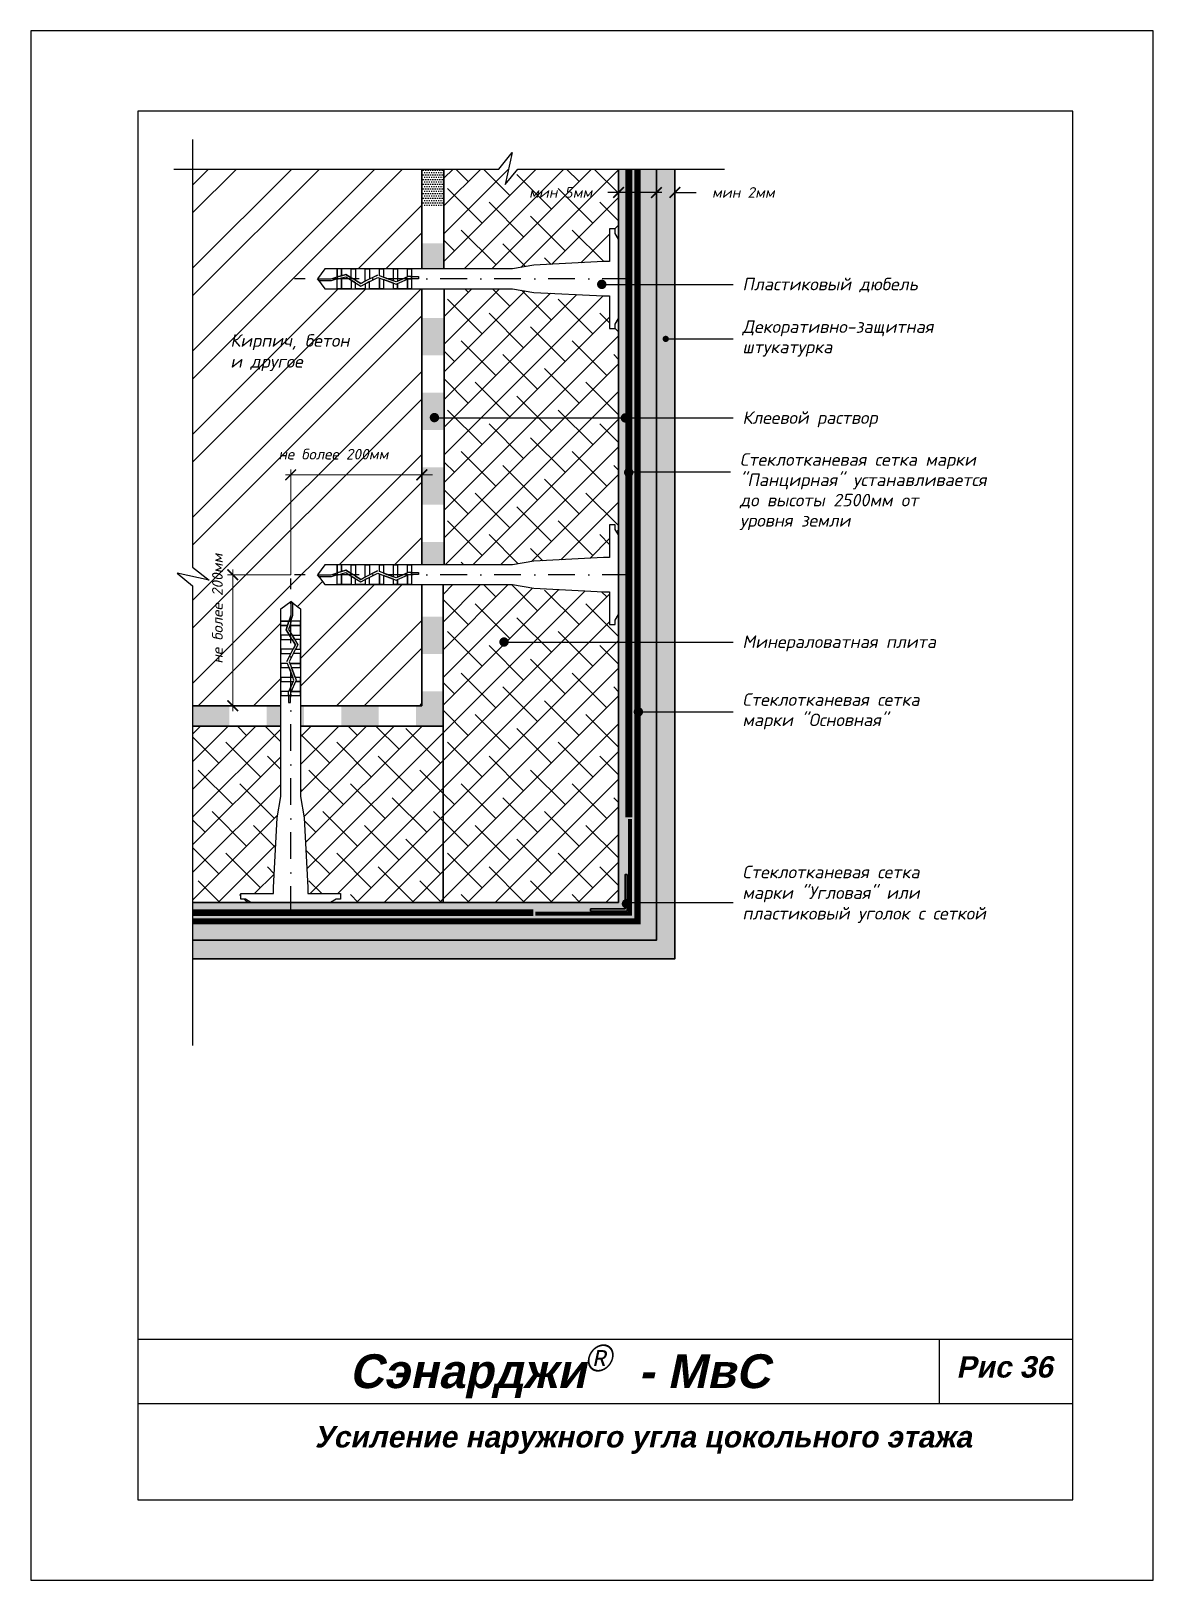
# Model space of a CAD drawing. Header units: inches. Extents: x 47 to 4151, y -1120 to 1902.
# Drawn here: x 1100.5 to 1310.5, y 610.4 to 900.4 of the extents above; entities that cross this region are included whole.
import ezdxf

# ---------------------------------------------------------------- set-up
doc = ezdxf.new("R2010")
doc.units = ezdxf.units.IN
doc.header["$LTSCALE"] = 10
doc.header["$MEASUREMENT"] = 0
for name, pattern in [('DASHDOT', [1, 0.5, -0.25, 0, -0.25]), ('HIDDEN', [0.375, 0.25, -0.125]), ('HIDDENX2', [0.75, 0.5, -0.25])]:
    doc.linetypes.add(name, pattern=pattern)
doc.layers.add('dim', color=160, linetype='Continuous', lineweight=15)
doc.layers.add('Layer1', color=108, linetype='Continuous', lineweight=30)
for name, color, linetype in [('DUBEL', 142, 'Continuous'), ('hatch', 240, 'Continuous'), ('ndp', 242, 'Continuous'), ('ramka', 248, 'Continuous')]:
    doc.layers.add(name, color=color, linetype=linetype)
doc.layers.add('list', color=5, linetype='Continuous', plot=False)
doc.styles.add('ndp', font='ARIALBD.TTF', dxfattribs={"oblique": 12})
doc.styles.add('style2', font='romans.shx', dxfattribs={"oblique": 12})
doc.dimstyles.new('1', dxfattribs={"dimtxt": 2, "dimasz": 2, "dimexe": 1, "dimexo": 0.7, "dimgap": 2, "dimtad": 0, "dimtih": 1, "dimtoh": 1, "dimdec": 4, "dimzin": 0, "dimdsep": 46, "dimtxsty": 'style2', "dimblk": 'ARCHTICK', "dimcen": 1.5, "dimdle": 1, "dimadec": 0, "dimazin": 0, "dimtfac": 1, "dimtdec": 4, "dimtofl": 0, "dimtmove": 0, "dimatfit": 2, "dimldrblk": 'DOTSMALL', "dimfxl": 1, "dimtolj": 1, "dimtzin": 0, "dimarcsym": 0})
pattern_1 = [(0, (-2144.25176, 1562.577), (0.3125, 0.625), [0, -0.625])]
pattern_2 = [(45, (-836.971, -328.015), (-2.592209, 2.592209), []), (135, (-836.971, -328.015), (-7.776626, 2.592209), [9.164842, -5.498905])]

msp = doc.modelspace()

# ---------------------------------------------------------------- texts
at = {"layer": 'dim', "insert": (1157.125817, 821.145303), "char_height": 2, "attachment_point": 5, "style": 'style2'}
msp.add_mtext('\\A1;{\\fRomanS|b0|i0|c204|p2;не более 200мм}', dxfattribs=at)
at = {"layer": 'dim', "insert": (1135.413299, 792.229668), "char_height": 2, "attachment_point": 5, "rotation": 90, "style": 'style2'}
msp.add_mtext('\\A1;{\\fRomanS|b0|i0|c204|p2;не более 200мм}', dxfattribs=at)
at = {"layer": 'ndp', "oblique": 12}
for s, height, style, p in [('Пластиковый дюбель', 2.34619952, 'style2', (1233.671197, 851.81765)), ('Декоративно-защитная', 2.34619952, 'style2', (1233.671197, 843.850044)), ('Кирпич, бетон', 2.34619952, 'style2', (1137.828267, 841.251529)), ('штукатурка', 2.3461995, 'style2', (1233.671197, 840.051435)), ('и другое', 2.3461995, 'style2', (1137.828267, 837.33539)), ('Клеевой раствор', 2.34619952, 'style2', (1233.671197, 826.817094)), ('Стеклотканевая сетка марки', 2.34619952, 'style2', (1233.190524, 818.9696)), ('"Панцирная" устанавливается', 2.34619952, 'style2', (1233.190524, 815.170991)), ('до высоты 2500мм от ', 2.34619952, 'style2', (1233.190524, 811.372382)), ('уровня земли', 2.34619952, 'style2', (1233.190524, 807.573774)), ('Минераловатная плита', 2.34619952, 'style2', (1233.671197, 784.863037)), ('Стеклотканевая сетка', 2.34619952, 'style2', (1233.671197, 774.02745)), ('марки "Основная"', 2.34619952, 'style2', (1233.671197, 770.228841)), ('Стеклотканевая сетка', 2.34619952, 'style2', (1233.671197, 741.753594)), ('марки "Угловая" или', 2.34619952, 'style2', (1233.671197, 737.884742)), ('пластиковый уголок с сеткой', 2.34619952, 'style2', (1233.671197, 734.01589)), ('Сэнарджи    - МвС', 6.33260053, 'ndp', (1160.10042, 646.294796)), ('Рис 36', 4, 'ndp', (1273.727131, 648.27251)), ('Усиление наружного угла цокольного этажа', 4, 'ndp', (1153.626793, 635.184809))]:
    msp.add_text(s, height=height, dxfattribs=dict(at, style=style)).set_placement(p)
at = {"layer": 'ndp', "insert": (1204.163223, 654.433881), "char_height": 5, "attachment_point": 1, "style": 'style2'}
msp.add_mtext('{\\fCentury Gothic|b0|i0|c204|p32;®}', dxfattribs=at)

# ---------------------------------------------------------------- blocks, each defined once
blk = doc.blocks.new('_ArchTick')
at = {"layer": 'DUBEL', "color": 0, "const_width": 0.15}
blk.add_lwpolyline([(-0.5, -0.5), (0.5, 0.5)], dxfattribs=at)
blk = doc.blocks.new('*D4')
at = {"layer": 'Defpoints', "color": 0}
for p in [(1221.03, 870.14), (1217.58, 868.39), (1221.03, 868.27)]:
    blk.add_point(p, dxfattribs=at)
at = {"layer": 'dim', "color": 0, "lineweight": -2}
for p, q in [((1217.58, 870.14), (1215.58, 870.14)), ((1217.58, 869.09), (1217.58, 871.14)), ((1221.03, 868.97), (1221.03, 871.14)), ((1221.03, 870.14), (1225.03, 870.14))]:
    blk.add_line(p, q, dxfattribs=at)
at = {"layer": 'dim', "color": 0, "lineweight": -2, "xscale": 2, "yscale": 2, "zscale": 2}
blk.add_blockref('_ArchTick', (1217.58, 870.14), dxfattribs=at)
at = {"layer": 'dim', "color": 0, "lineweight": -2, "xscale": 2, "yscale": 2, "zscale": 2, "rotation": 180}
blk.add_blockref('_ArchTick', (1221.03, 870.14), dxfattribs=at)
at = {"layer": 'dim', "color": 0, "insert": (1233.85, 870.14), "char_height": 2, "attachment_point": 5, "style": 'style2'}
blk.add_mtext('\\A1;{\\fRomanS|b0|i0|c204|p2;мин 2мм}', dxfattribs=at)
blk = doc.blocks.new('_DotSmall')
at = {"layer": 'DUBEL', "color": 0, "const_width": 0.5}
blk.add_lwpolyline([(-0.0625, 0, 1), (0.0625, 0, 1)], format="xyb", close=True, dxfattribs=at)
blk = doc.blocks.new('*D5')
at = {"layer": 'Defpoints', "color": 0}
for p in [(1210.48, 870.14), (1210.48, 868.97), (1217.58, 868.39)]:
    blk.add_point(p, dxfattribs=at)
at = {"layer": 'dim', "color": 0, "lineweight": -2}
for p, q in [((1210.48, 870.14), (1208.48, 870.14)), ((1210.48, 869.67), (1210.48, 871.14)), ((1218.58, 870.14), (1210.48, 870.14)), ((1217.58, 869.09), (1217.58, 871.14))]:
    blk.add_line(p, q, dxfattribs=at)
at = {"layer": 'dim', "color": 0, "lineweight": -2, "xscale": 2, "yscale": 2, "zscale": 2, "rotation": 180}
blk.add_blockref('_ArchTick', (1210.48, 870.14), dxfattribs=at)
at = {"layer": 'dim', "color": 0, "lineweight": -2, "xscale": 2, "yscale": 2, "zscale": 2}
blk.add_blockref('_ArchTick', (1217.58, 870.14), dxfattribs=at)
at = {"layer": 'dim', "color": 0, "insert": (1199.66, 870.14), "char_height": 2, "attachment_point": 5, "style": 'style2'}
blk.add_mtext('\\A1;{\\fRomanS|b0|i0|c204|p2;мин 5мм}', dxfattribs=at)

# ---------------------------------------------------------------- dimensions: what is measured, and where the dimension line sits
at = {"layer": 'dim'}
for base, p2, text, picture, middle in [((1210.478599, 870.137375), (1210.478599, 868.968677), '{\\fRomanS|b0|i0|c204|p2;мин 5мм}', '*D5', (1199.658979, 870.137375)), ((1221.032655, 870.137375), (1221.032655, 868.268473), '{\\fRomanS|b0|i0|c204|p2;мин 2мм}', '*D4', (1233.852276, 870.137375))]:
    dim = msp.add_linear_dim(base=base, p1=(1217.5772, 868.38528), p2=p2, text=text, dimstyle='1', dxfattribs=at)
    dim.commit()
    dim.dimension.update_dxf_attribs({"geometry": picture, "text_midpoint": middle})

# ---------------------------------------------------------------- hatches: boundary and pattern name
at = {"layer": 'hatch'}
h = msp.add_hatch(dxfattribs=at)
h.set_pattern_fill('ANSI38', color=1, scale=29.327494, style=0)
h.set_pattern_definition(pattern_2)
h.paths.add_polyline_path([(1210.478599, 846.530592), (1209.84889, 845.488421), (1209.84889, 844.646792), (1208.828026, 844.646792), (1208.828026, 850.755457), (1207.691933, 850.755457), (1194.635426, 851.436802), (1190.672778, 852.112358), (1177.845686, 852.112358), (1177.845686, 800.441214), (1190.672778, 800.441214), (1194.635426, 801.11677), (1207.691933, 801.798115), (1208.828026, 801.798115), (1208.828026, 807.90678), (1209.84889, 807.90678), (1209.84889, 807.06515), (1210.478599, 806.02298)])
h.paths.add_polyline_path([(1210.478599, 874.523737), (1191.627, 874.523737), (1189.255019, 871.637398), (1190.56718, 877.63841), (1188.112448, 874.523737), (1177.790407, 874.523737), (1177.790407, 855.838055), (1190.672778, 855.838055), (1194.635426, 856.513611), (1207.691933, 857.194956), (1208.828026, 857.194956), (1208.828026, 863.303621), (1209.84889, 863.303621), (1209.84889, 862.461992), (1210.478599, 861.419822)])
h.paths.add_polyline_path([(1193.339358, 871.646574), (1207.978599, 871.646574), (1207.978599, 868.628177), (1193.339358, 868.628177)], flags=24)
h = msp.add_hatch(dxfattribs=at)
h.set_pattern_fill('ANSI32', color=256, scale=29.327494, style=0)
h.set_pattern_definition([(45, (-2144.252, 1562.577), (-7.776626, 7.776626), []), (45, (-2139.067, 1562.577), (-7.776626, 7.776626), [])])
h.paths.add_polyline_path([(1149.132638, 817.280476), (1173.667582, 817.280476), (1173.667582, 818.280476), (1173.667582, 852.112358), (1171.761153, 852.112358), (1170.98193, 852.112358), (1168.354705, 852.112358), (1165.727479, 852.112358), (1163.879477, 852.112358), (1161.252251, 852.112358), (1157.845803, 852.112358), (1155.519052, 852.112358), (1154.176345, 853.975207), (1155.519052, 855.838055), (1157.845803, 855.838055), (1158.625026, 855.838055), (1161.252251, 855.838055), (1163.879477, 855.838055), (1166.506702, 855.838055), (1169.133928, 855.838055), (1171.761153, 855.838055), (1173.667582, 855.838055), (1173.667582, 874.523737), (1130.756467, 874.523737), (1130.756467, 799.999469), (1133.87114, 797.544736), (1127.870128, 798.856898), (1130.756467, 796.484916), (1130.756467, 774.043421), (1138.279386, 774.043421), (1138.279386, 788.320092), (1138.279386, 798.578365), (1149.132638, 798.578365)])
h.paths.add_polyline_path([(1173.667582, 817.280476), (1149.132638, 817.280476), (1149.132638, 798.578365), (1138.279386, 798.578365), (1138.279386, 788.320092), (1138.279386, 774.043421), (1141.813523, 774.043421), (1147.269789, 774.043421), (1147.269789, 775.949849), (1147.269789, 776.729072), (1147.269789, 778.577075), (1147.269789, 779.356298), (1147.269789, 781.2043), (1147.269789, 781.983523), (1147.269789, 783.831526), (1147.269789, 784.610749), (1147.269789, 786.458752), (1147.269789, 787.237975), (1147.269789, 789.085977), (1147.269789, 789.8652), (1147.269789, 792.191951), (1149.132638, 793.534657), (1149.528068, 793.249638), (1150.995486, 792.191951), (1150.995486, 789.8652), (1150.995486, 787.237975), (1150.995486, 786.458752), (1150.995486, 784.610749), (1150.995486, 783.831526), (1150.995486, 781.2043), (1150.995486, 779.356298), (1150.995486, 776.729072), (1150.995486, 775.949849), (1150.995486, 774.043421), (1173.667582, 774.043421), (1173.667582, 796.715517), (1171.761153, 796.715517), (1170.98193, 796.715517), (1168.354705, 796.715517), (1165.727479, 796.715517), (1163.879477, 796.715517), (1161.252251, 796.715517), (1157.845803, 796.715517), (1155.519052, 796.715517), (1154.176345, 798.578365), (1155.519052, 800.441214), (1157.845803, 800.441214), (1158.625026, 800.441214), (1161.252251, 800.441214), (1163.879477, 800.441214), (1166.506702, 800.441214), (1169.133928, 800.441214), (1171.761153, 800.441214), (1173.667582, 800.441214)], flags=16)
h.paths.add_polyline_path([(1137.397703, 836.091448), (1154.435581, 835.842098), (1155.183631, 839.361397), (1138.145754, 839.610748)], flags=24)
h.paths.add_polyline_path([(1137.160629, 839.853629), (1165.985366, 839.521163), (1166.982766, 844.213562), (1138.158029, 844.546028)], flags=24)
h.paths.add_polyline_path([(1143.533529, 822.654501), (1170.718105, 822.654501), (1170.718105, 819.636104), (1143.533529, 819.636104)], flags=24)
h.paths.add_polyline_path([(1133.9041, 778.63738), (1133.9041, 805.821956), (1136.922497, 805.821956), (1136.922497, 778.63738)], flags=24)
h = msp.add_hatch(dxfattribs=at)
h.set_pattern_fill('AR-CONC', color=256, scale=0.293275, style=0)
h.set_pattern_definition([(50, (-2144.2518, 1562.577), (2.1035444, -0.1840363), [0.2199562, -2.4195183]), (355, (-2144.2518, 1562.577), (-0.4069229, 2.205991), [0.175965, -1.9356146]), (100.4514, (-2144.0765, 1562.5616), (1.696623, 2.0219534), [0.186934, -2.0562741]), (46.1842, (-2144.2518, 1563.1635), (3.1299506, -0.4854258), [0.3299343, -3.6292774]), (96.6356, (-2143.991, 1563.123), (2.7411315, 2.8568436), [0.280401, -3.0844107]), (351.1842, (-2144.2518, 1563.1635), (2.7411293, 2.8568457), [0.2639474, -2.903422]), (21, (-2143.9585, 1563.0169), (1.7505788, -1.1807803), [0.2199562, -2.4195183]), (326, (-2143.9585, 1563.0169), (0.7135829, 2.1266834), [0.175965, -1.9356146]), (71.4514, (-2143.8126, 1562.9185), (2.4641624, 0.9459011), [0.186934, -2.0562741]), (37.5, (-2144.25176, 1562.577), (0.03566181, 0.97629425), [0, -1.9121526, 0, -1.9649421, 0, -1.9429465]), (7.5, (-2144.2518, 1562.577), (0.77151703, 1.1567107), [0, -1.12031027, 0, -1.86816137, 0, -0.74051922]), (327.5, (-2144.90576, 1562.577), (1.56556743, -0.06614779), [0, -0.73318735, 0, -2.28754454, 0, -3.03539563]), (317.5, (-2145.199, 1562.577), (1.7103389, 0.29358283), [0, -0.95314356, 0, -1.5191642, 0, -2.1555708])])
h.paths.add_polyline_path([(1221.032655, 730.133803), (1221.032655, 773.694004), (1221.032655, 874.523737), (1217.5772, 874.523737), (1217.5772, 730.133803), (1130.756467, 730.133803), (1130.756467, 726.678348), (1221.032655, 726.678348)])
h = msp.add_hatch(dxfattribs=at)
h.set_pattern_fill('DOTS', color=256, scale=10, style=0)
h.set_pattern_definition(pattern_1)
h.paths.add_polyline_path([(1217.5772, 874.523737), (1214.0279, 874.523737), (1214.0279, 733.683103), (1130.756467, 733.683103), (1130.756467, 730.133803), (1217.5772, 730.133803)])
at = {"layer": 'hatch', "linetype": 'HIDDEN'}
h = msp.add_hatch(dxfattribs=at)
h.set_pattern_fill('DOTS', color=256, scale=10, style=0)
h.set_pattern_definition(pattern_1)
h.paths.add_polyline_path([(1130.756467, 737.232403), (1130.756467, 733.683103), (1214.0279, 733.683103), (1214.0279, 874.523737), (1210.478599, 874.523737), (1210.478599, 764.387032), (1210.478599, 737.232403), (1180.766182, 737.232403)])
h.paths.add_polyline_path([(1205.271422, 735.601167), (1205.271422, 736.008976), (1211.702027, 736.008976), (1211.702027, 736.629813, -0.4860106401), (1211.702027, 737.321613), (1211.702027, 742.43958), (1212.109836, 742.43958), (1212.109836, 737.394073, -0.7264193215), (1212.109836, 736.557353), (1212.109836, 735.601167)], flags=16)
at = {"layer": 'hatch'}
h = msp.add_hatch(dxfattribs=at)
h.set_pattern_fill('DOTS', color=256, scale=7, style=0)
h.set_pattern_definition([(0, (-2382.6788, 1562.51637), (0.21875, 0.4375), [0, -0.4375])])
h.paths.add_polyline_path([(1177.88253, 874.463132), (1173.882231, 874.463132), (1173.882231, 867.476243), (1177.88253, 867.476243)])
h = msp.add_hatch(dxfattribs=at)
h.set_pattern_fill('DOTS', color=256, scale=7, style=0)
h.set_pattern_definition([(0, (-2382.80257, 1562.62657), (0.21875, 0.4375), [0, -0.4375])])
h.paths.add_polyline_path([(1177.758768, 776.756878), (1173.758469, 776.756878), (1173.758469, 774.09301), (1172.586494, 774.09301), (1172.586494, 770.092711), (1177.758768, 770.092711)])
h.paths.add_polyline_path([(1177.758768, 790.730657), (1173.758469, 790.730657), (1173.758469, 783.743767), (1177.758768, 783.743767)])
h.paths.add_polyline_path([(1177.758768, 804.704435), (1173.758469, 804.704435), (1173.758469, 800.490803), (1177.758768, 800.490803)])
h.paths.add_polyline_path([(1177.758768, 818.678213), (1173.758469, 818.678213), (1173.758469, 811.691324), (1177.758768, 811.691324)])
h.paths.add_polyline_path([(1177.758768, 832.651991), (1173.758469, 832.651991), (1173.758469, 825.665102), (1177.758768, 825.665102)])
h.paths.add_polyline_path([(1177.758768, 846.625769), (1173.758469, 846.625769), (1173.758469, 839.63888), (1177.758768, 839.63888)])
h.paths.add_polyline_path([(1177.758768, 860.599548), (1173.758469, 860.599548), (1173.758469, 855.887644), (1177.758768, 855.887644)])
h.paths.add_polyline_path([(1165.599605, 774.09301), (1158.612716, 774.09301), (1158.612716, 770.092711), (1165.599605, 770.092711)])
h.paths.add_polyline_path([(1147.360677, 774.09301), (1144.638938, 774.09301), (1144.638938, 770.092711), (1147.360677, 770.092711)])
h.paths.add_polyline_path([(1137.652049, 774.09301), (1137.370274, 774.09301), (1130.847354, 774.09301), (1130.847354, 770.092711), (1137.652049, 770.092711)])
h.paths.add_polyline_path([(1151.625827, 774.09301), (1151.086373, 774.09301), (1151.086373, 770.092711), (1151.625827, 770.092711)])
h = msp.add_hatch(dxfattribs=at)
h.set_pattern_fill('ANSI38', color=1, scale=29.327494, style=0)
h.set_pattern_definition(pattern_2)
h.paths.add_polyline_path([(1210.478599, 764.387032), (1210.478599, 785.976053), (1189.495823, 785.976053, -1), (1188.615998, 785.976053, -1), (1189.495823, 785.976053), (1210.478599, 785.976053), (1210.478599, 791.13375), (1209.84889, 790.09158), (1209.84889, 789.249951), (1208.828026, 789.249951), (1208.828026, 795.358615), (1207.691933, 795.358615), (1194.635426, 796.039961), (1190.672778, 796.715517), (1177.662196, 796.715517), (1177.662196, 737.232403), (1183.323971, 737.232403), (1210.478599, 737.232403)])
h = msp.add_hatch(dxfattribs=at)
h.set_pattern_fill('ANSI38', color=1, scale=29.327494, style=0)
h.set_pattern_definition(pattern_2)
h.paths.add_polyline_path([(1146.594233, 753.075577), (1147.269789, 757.038225), (1147.269789, 770.210548), (1130.756467, 770.210548), (1130.756467, 737.232403), (1141.688023, 737.232403), (1140.645852, 737.862113), (1139.804223, 737.862113), (1139.804223, 738.882977), (1145.912888, 738.882977), (1145.912888, 740.01907)])
h = msp.add_hatch(dxfattribs=at)
h.set_pattern_fill('ANSI38', color=1, scale=29.327494, style=0)
h.set_pattern_definition(pattern_2)
h.paths.add_polyline_path([(1177.662196, 770.208661), (1150.995486, 770.208661), (1150.995486, 757.038225), (1151.671042, 753.075577), (1152.352387, 740.01907), (1152.352387, 738.882977), (1158.461052, 738.882977), (1158.461052, 737.862113), (1157.619423, 737.862113), (1156.577252, 737.232403), (1177.662196, 737.232403)])
h = msp.add_hatch(color=256, dxfattribs=at)
h.paths.add_polyline_path([(1212.109836, 736.557353, -0.2501102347), (1211.702027, 736.629813), (1211.702027, 736.008976), (1205.271422, 736.008976), (1205.271422, 735.601167), (1212.109836, 735.601167)])
h.paths.add_polyline_path([(1212.109836, 737.204545), (1211.702027, 737.204545), (1211.702027, 736.629813, 0.2501102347), (1212.109836, 736.557353)])
h.paths.add_polyline_path([(1212.109836, 742.43958), (1211.702027, 742.43958), (1211.702027, 737.321613, -0.2501102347), (1212.109836, 737.394073)])

# ---------------------------------------------------------------- linework, layer by layer
at = {"layer": 'dim'}
for p, q in [((1149.132638, 798.547205), (1149.132638, 818.280476)), ((1173.667582, 815.562795), (1173.667582, 818.280476)), ((1148.132638, 817.280476), (1173.667582, 817.280476)), ((1173.667582, 817.280476), (1175.667582, 817.280476)), ((1149.163797, 798.578365), (1137.279386, 798.578365)), ((1138.279386, 799.578365), (1138.279386, 788.320092)), ((1138.279386, 773.043421), (1138.279386, 788.320092)), ((1141.813523, 774.043421), (1137.279386, 774.043421))]:
    msp.add_line(p, q, dxfattribs=at)
at = {"layer": 'DUBEL', "linetype": 'DASHDOT'}
for p, q in [((1212.431397, 853.975207), (1149.863797, 853.975207)), ((1149.132638, 735.279606), (1149.132638, 797.847205)), ((1212.431397, 798.578365), (1149.863797, 798.578365))]:
    msp.add_line(p, q, dxfattribs=at)
at = {"layer": 'DUBEL', "linetype": 'HIDDEN', "const_width": 1.1731}
msp.add_lwpolyline([(1130.756467, 733.683103), (1130.756467, 733.683103), (1214.0279, 733.683103), (1214.0279, 874.523737)], dxfattribs=at)
at = {"layer": 'DUBEL'}
for points in [[(1207.691933, 850.755457), (1208.828026, 850.755457), (1208.828026, 844.646792), (1209.84889, 844.646792), (1209.84889, 845.488421), (1210.478599, 846.530592), (1210.478599, 861.419822), (1209.84889, 862.461992), (1209.84889, 863.303621), (1208.828026, 863.303621), (1208.828026, 857.194956), (1207.691933, 857.194956), (1194.635426, 856.513611), (1190.672778, 855.838055), (1171.761153, 855.838055), (1171.761153, 854.390087), (1173.051555, 854.390087), (1173.051555, 853.994656), (1171.761153, 853.994656), (1171.761153, 854.390087), (1171.761153, 852.112358), (1170.98193, 852.112358), (1170.98193, 853.915507), (1171.158526, 853.994656), (1171.761153, 853.975207), (1171.761153, 854.390087), (1171.073964, 854.390087), (1170.98193, 854.348838), (1170.98193, 855.838055), (1171.761153, 855.838055), (1169.133928, 855.838055), (1169.133928, 853.520572), (1170.98193, 854.348838), (1168.870383, 853.402452), (1168.354705, 853.591516), (1168.354705, 855.838055), (1169.133928, 855.838055), (1166.506702, 855.838055), (1166.506702, 854.269052), (1168.354705, 853.591516), (1165.727479, 854.55474), (1165.727479, 855.838055), (1166.506702, 855.838055), (1163.879477, 855.838055), (1163.879477, 853.975207), (1165.402787, 854.673783), (1163.100254, 853.507625), (1163.100254, 855.838055), (1163.879477, 855.838055), (1161.252251, 855.838055), (1161.252251, 853.975207), (1161.252251, 853.703283), (1162.257096, 853.080593), (1163.100254, 853.507625), (1162.257096, 853.080593), (1160.473028, 854.186158), (1160.473028, 855.838055), (1161.252251, 855.838055), (1158.625026, 855.838055), (1158.625026, 854.550978), (1159.477684, 854.80296), (1160.473028, 854.186158), (1159.477684, 854.80296), (1158.625026, 854.550978), (1158.625026, 855.838055), (1157.845803, 855.838055), (1157.845803, 854.320698), (1158.625026, 854.550978), (1157.845803, 854.320698), (1157.845803, 855.838055), (1155.519052, 855.838055), (1154.176345, 853.975207), (1156.676728, 853.975207), (1157.845803, 854.320698), (1157.845803, 853.975207), (1156.733935, 853.579776), (1154.461364, 853.579776), (1154.176345, 853.975207), (1155.519052, 852.112358), (1157.845803, 852.112358), (1157.845803, 853.908361), (1158.625026, 854.138641), (1158.625026, 852.112358), (1158.625026, 853.975207), (1158.625026, 854.138641), (1159.419923, 854.373554), (1160.473028, 853.720957), (1160.473028, 852.112358), (1157.845803, 852.112358), (1161.252251, 852.112358), (1161.252251, 853.238082), (1160.473028, 853.720957), (1162.237608, 852.627468), (1163.100254, 853.06437), (1163.100254, 852.112358), (1161.252251, 852.112358), (1163.879477, 852.112358), (1163.879477, 853.459021), (1163.100254, 853.06437), (1165.428082, 854.243339), (1166.506702, 853.847883), (1166.506702, 852.112358), (1163.879477, 852.112358), (1165.727479, 852.112358), (1165.727479, 853.975207), (1165.727479, 854.13357), (1165.727479, 852.112358), (1168.354705, 852.112358), (1168.354705, 853.170346), (1166.506702, 853.847883), (1168.885308, 852.975811), (1169.133928, 853.087241), (1169.133928, 852.112358), (1169.133928, 853.087241), (1170.98193, 853.915507), (1170.98193, 852.112358), (1168.354705, 852.112358), (1171.761153, 852.112358), (1190.672778, 852.112358), (1194.635426, 851.436802), (1207.691933, 850.755457)], [(1207.691933, 795.358615), (1208.828026, 795.358615), (1208.828026, 789.249951), (1209.84889, 789.249951), (1209.84889, 790.09158), (1210.478599, 791.13375), (1210.478599, 806.02298), (1209.84889, 807.06515), (1209.84889, 807.90678), (1208.828026, 807.90678), (1208.828026, 801.798115), (1207.691933, 801.798115), (1194.635426, 801.11677), (1190.672778, 800.441214), (1171.761153, 800.441214), (1171.761153, 798.993246), (1173.051555, 798.993246), (1173.051555, 798.597815), (1171.761153, 798.597815), (1171.761153, 798.993246), (1171.761153, 796.715517), (1170.98193, 796.715517), (1170.98193, 798.518665), (1171.158526, 798.597815), (1171.761153, 798.578365), (1171.761153, 798.993246), (1171.073964, 798.993246), (1170.98193, 798.951997), (1170.98193, 800.441214), (1171.761153, 800.441214), (1169.133928, 800.441214), (1169.133928, 798.123731), (1170.98193, 798.951997), (1168.870383, 798.005611), (1168.354705, 798.194675), (1168.354705, 800.441214), (1169.133928, 800.441214), (1166.506702, 800.441214), (1166.506702, 798.872211), (1168.354705, 798.194675), (1165.727479, 799.157899), (1165.727479, 800.441214), (1166.506702, 800.441214), (1163.879477, 800.441214), (1163.879477, 798.578365), (1165.402787, 799.276941), (1163.100254, 798.110784), (1163.100254, 800.441214), (1163.879477, 800.441214), (1161.252251, 800.441214), (1161.252251, 798.578365), (1161.252251, 798.306441), (1162.257096, 797.683752), (1163.100254, 798.110784), (1162.257096, 797.683752), (1160.473028, 798.789316), (1160.473028, 800.441214), (1161.252251, 800.441214), (1158.625026, 800.441214), (1158.625026, 799.154137), (1159.477684, 799.406119), (1160.473028, 798.789316), (1159.477684, 799.406119), (1158.625026, 799.154137), (1158.625026, 800.441214), (1157.845803, 800.441214), (1157.845803, 798.923857), (1158.625026, 799.154137), (1157.845803, 798.923857), (1157.845803, 800.441214), (1155.519052, 800.441214), (1154.176345, 798.578365), (1156.676728, 798.578365), (1157.845803, 798.923857), (1157.845803, 798.578365), (1156.733935, 798.182935), (1154.461364, 798.182935), (1154.176345, 798.578365), (1155.519052, 796.715517), (1157.845803, 796.715517), (1157.845803, 798.51152), (1158.625026, 798.7418), (1158.625026, 796.715517), (1158.625026, 798.578365), (1158.625026, 798.7418), (1159.419923, 798.976712), (1160.473028, 798.324116), (1160.473028, 796.715517), (1157.845803, 796.715517), (1161.252251, 796.715517), (1161.252251, 797.841241), (1160.473028, 798.324116), (1162.237608, 797.230627), (1163.100254, 797.667529), (1163.100254, 796.715517), (1161.252251, 796.715517), (1163.879477, 796.715517), (1163.879477, 798.06218), (1163.100254, 797.667529), (1165.428082, 798.846498), (1166.506702, 798.451041), (1166.506702, 796.715517), (1163.879477, 796.715517), (1165.727479, 796.715517), (1165.727479, 798.578365), (1165.727479, 798.736729), (1165.727479, 796.715517), (1168.354705, 796.715517), (1168.354705, 797.773505), (1166.506702, 798.451041), (1168.885308, 797.578969), (1169.133928, 797.690399), (1169.133928, 796.715517), (1169.133928, 797.690399), (1170.98193, 798.518665), (1170.98193, 796.715517), (1168.354705, 796.715517), (1171.761153, 796.715517), (1190.672778, 796.715517), (1194.635426, 796.039961), (1207.691933, 795.358615)], [(1152.352387, 740.01907), (1152.352387, 738.882977), (1158.461052, 738.882977), (1158.461052, 737.862113), (1157.619423, 737.862113), (1156.577252, 737.232403), (1141.688023, 737.232403), (1140.645852, 737.862113), (1139.804223, 737.862113), (1139.804223, 738.882977), (1145.912888, 738.882977), (1145.912888, 740.01907), (1146.594233, 753.075577), (1147.269789, 757.038225), (1147.269789, 775.949849), (1148.717757, 775.949849), (1148.717757, 774.659448), (1149.113188, 774.659448), (1149.113188, 775.949849), (1148.717757, 775.949849), (1150.995486, 775.949849), (1150.995486, 776.729072), (1149.192337, 776.729072), (1149.113188, 776.552477), (1149.132638, 775.949849), (1148.717757, 775.949849), (1148.717757, 776.637039), (1148.759006, 776.729072), (1147.269789, 776.729072), (1147.269789, 775.949849), (1147.269789, 778.577075), (1149.587272, 778.577075), (1148.759006, 776.729072), (1149.705392, 778.84062), (1149.516328, 779.356298), (1147.269789, 779.356298), (1147.269789, 778.577075), (1147.269789, 781.2043), (1148.838792, 781.2043), (1149.516328, 779.356298), (1148.553104, 781.983523), (1147.269789, 781.983523), (1147.269789, 781.2043), (1147.269789, 783.831526), (1149.132638, 783.831526), (1148.434061, 782.308216), (1149.600219, 784.610749), (1147.269789, 784.610749), (1147.269789, 783.831526), (1147.269789, 786.458752), (1149.132638, 786.458752), (1149.404561, 786.458752), (1150.027251, 785.453907), (1149.600219, 784.610749), (1150.027251, 785.453907), (1148.921686, 787.237975), (1147.269789, 787.237975), (1147.269789, 786.458752), (1147.269789, 789.085977), (1148.556866, 789.085977), (1148.304884, 788.233318), (1148.921686, 787.237975), (1148.304884, 788.233318), (1148.556866, 789.085977), (1147.269789, 789.085977), (1147.269789, 789.8652), (1148.787146, 789.8652), (1148.556866, 789.085977), (1148.787146, 789.8652), (1147.269789, 789.8652), (1147.269789, 792.191951), (1149.132638, 793.534657), (1149.132638, 791.034275), (1148.787146, 789.8652), (1149.132638, 789.8652), (1149.528068, 790.977068), (1149.528068, 793.249638), (1149.132638, 793.534657), (1150.995486, 792.191951), (1150.995486, 789.8652), (1149.199483, 789.8652), (1148.969203, 789.085977), (1150.995486, 789.085977), (1149.132638, 789.085977), (1148.969203, 789.085977), (1148.734291, 788.29108), (1149.386887, 787.237975), (1150.995486, 787.237975), (1150.995486, 789.8652), (1150.995486, 786.458752), (1149.869762, 786.458752), (1149.386887, 787.237975), (1150.480376, 785.473395), (1150.043474, 784.610749), (1150.995486, 784.610749), (1150.995486, 786.458752), (1150.995486, 783.831526), (1149.648823, 783.831526), (1150.043474, 784.610749), (1148.864505, 782.282921), (1149.259962, 781.2043), (1150.995486, 781.2043), (1150.995486, 783.831526), (1150.995486, 781.983523), (1149.132638, 781.983523), (1148.974274, 781.983523), (1150.995486, 781.983523), (1150.995486, 779.356298), (1149.937498, 779.356298), (1149.259962, 781.2043), (1150.132034, 778.825695), (1150.020603, 778.577075), (1150.995486, 778.577075), (1150.020603, 778.577075), (1149.192337, 776.729072), (1150.995486, 776.729072), (1150.995486, 779.356298), (1150.995486, 775.949849), (1150.995486, 757.038225), (1151.671042, 753.075577), (1152.352387, 740.01907)]]:
    msp.add_lwpolyline(points, close=True, dxfattribs=at)
at = {"layer": 'hatch'}
for points in [[(1130.756467, 880.074156), (1130.756467, 799.999469), (1133.87114, 797.544736), (1127.870128, 798.856898), (1130.756467, 796.484916), (1130.756467, 710.45514)], [(1127.285203, 874.523737), (1188.112448, 874.523737), (1190.56718, 877.63841), (1189.255019, 871.637398), (1191.627, 874.523737), (1230.298636, 874.523737)]]:
    msp.add_lwpolyline(points, dxfattribs=at)
at = {"layer": 'hatch', "linetype": 'HIDDENX2', "const_width": 1.3}
msp.add_lwpolyline([(1212.405515, 753.155899), (1212.405515, 874.523737)], dxfattribs=at)
at = {"layer": 'Layer1'}
for p, q in [((1173.667582, 874.523737), (1173.667582, 855.838055)), ((1177.790407, 874.568366), (1177.790407, 855.882684)), ((1210.478599, 764.387032), (1210.478599, 874.523737)), ((1173.667582, 852.112358), (1173.667582, 800.441214)), ((1177.845686, 852.145935), (1177.845686, 800.47479)), ((1173.667582, 796.715517), (1173.667582, 774.043421)), ((1177.662196, 796.715653), (1177.662196, 737.177103)), ((1130.756467, 774.043421), (1147.269789, 774.043421)), ((1150.995486, 774.043421), (1173.667582, 774.043421)), ((1130.797274, 770.210548), (1147.310597, 770.210548)), ((1150.989807, 770.208661), (1177.662202, 770.208661)), ((1183.323971, 737.232403), (1130.756467, 737.232403))]:
    msp.add_line(p, q, dxfattribs=at)
for points in [[(1130.756467, 730.133803), (1217.5772, 730.133803), (1217.5772, 874.523737)], [(1221.032655, 730.133803), (1221.032655, 730.133803), (1221.032655, 874.523737)], [(1221.032655, 730.133803), (1221.032655, 730.133803), (1221.032655, 773.694004)], [(1180.766182, 737.232403), (1180.766182, 737.232403), (1180.766182, 737.232403), (1210.478599, 737.232403), (1210.478599, 764.387032)], [(1221.032655, 730.133803), (1221.032655, 726.678348), (1130.756467, 726.678348)]]:
    msp.add_lwpolyline(points, dxfattribs=at)
at = {"layer": 'Layer1', "linetype": 'HIDDEN'}
msp.add_lwpolyline([(1212.61374, 752.823052, 0.75, 0.75, 0), (1212.61374, 735.097263, 0.75, 0.75, 0), (1194.88795, 735.097263, 0.75, 0.75, 0)], format="xyseb", dxfattribs=at)
at = {"layer": 'Layer1'}
msp.add_lwpolyline([(1212.109836, 742.43958), (1211.702027, 742.43958), (1211.702027, 736.008976), (1205.271422, 736.008976), (1205.271422, 735.601167), (1212.109836, 735.601167)], close=True, dxfattribs=at)
at = {"layer": 'Layer1', "const_width": 0.879825}
msp.add_lwpolyline([(1211.533915, 736.975713, 1), (1212.41374, 736.975713, 1)], format="xyb", close=True, dxfattribs=at)
at = {"layer": 'Layer1', "linetype": 'HIDDENX2', "const_width": 1.3}
msp.add_lwpolyline([(1194.555104, 735.305487), (1130.756467, 735.305487)], dxfattribs=at)
at = {"layer": 'list'}
msp.add_lwpolyline([(1100.523751, 610.370459), (1310.523751, 610.370459), (1310.523751, 900.370459), (1100.523751, 900.370459)], close=True, dxfattribs=at)
at = {"layer": 'ndp'}
for p, q in [((1207.354356, 852.930666), (1231.918364, 852.930666)), ((1219.324022, 842.726039), (1231.918364, 842.726039)), ((1176.013747, 827.93011), (1231.918364, 827.93011)), ((1212.24678, 817.827455), (1231.437691, 817.827455)), ((1189.040685, 785.976053), (1231.918364, 785.976053)), ((1214.200132, 772.903445), (1231.918364, 772.903445)), ((1211.344345, 737.204545), (1231.918364, 737.204545))]:
    msp.add_line(p, q, dxfattribs=at)
for points, const_width in [([(1206.914444, 852.930666, 1), (1207.794268, 852.930666, 1)], 0.879825), ([(1219.030747, 842.726039, 1), (1219.617297, 842.726039, 1)], 0.58655), ([(1175.599126, 827.99455, 1), (1176.478951, 827.99455, 1)], 0.879825), ([(1211.331207, 827.93011, 1), (1212.211032, 827.93011, 1)], 0.879825), ([(1211.960233, 817.716458, 1), (1212.840058, 817.716458, 1)], 0.879825), ([(1188.615998, 785.976053, 1), (1189.495823, 785.976053, 1)], 0.879825), ([(1213.76022, 772.903445, 1), (1214.640044, 772.903445, 1)], 0.879825)]:
    msp.add_lwpolyline(points, format="xyb", close=True, dxfattribs=dict(at, const_width=const_width))
at = {"layer": 'ramka'}
for p, q in [((1295.523751, 655.370459), (1120.523751, 655.370459)), ((1270.523751, 655.370459), (1270.523751, 643.370459)), ((1295.523751, 643.370459), (1120.523751, 643.370459))]:
    msp.add_line(p, q, dxfattribs=at)
msp.add_lwpolyline([(1120.523751, 625.370459), (1295.523751, 625.370459), (1295.523751, 885.370459), (1120.523751, 885.370459)], close=True, dxfattribs=at)

# ---------------------------------------------------------------- block references
at = {"layer": 'dim', "xscale": 2, "yscale": 2, "zscale": 2}
for p, rotation in [((1149.132638, 817.280476), 180), ((1138.279386, 798.578365), 90), ((1138.279386, 774.043421), 270)]:
    msp.add_blockref('_ArchTick', p, dxfattribs=dict(at, rotation=rotation))
msp.add_blockref('_ArchTick', (1173.667582, 817.280476), dxfattribs=at)

msp.set_redraw_order([(e.dxf.handle, doc.entitydb.next_handle()) for e in msp.query("TEXT MTEXT ATTDEF DIMENSION ARC_DIMENSION")])  # texts and dimensions are drawn at this point

doc.saveas('drawing.dxf')
